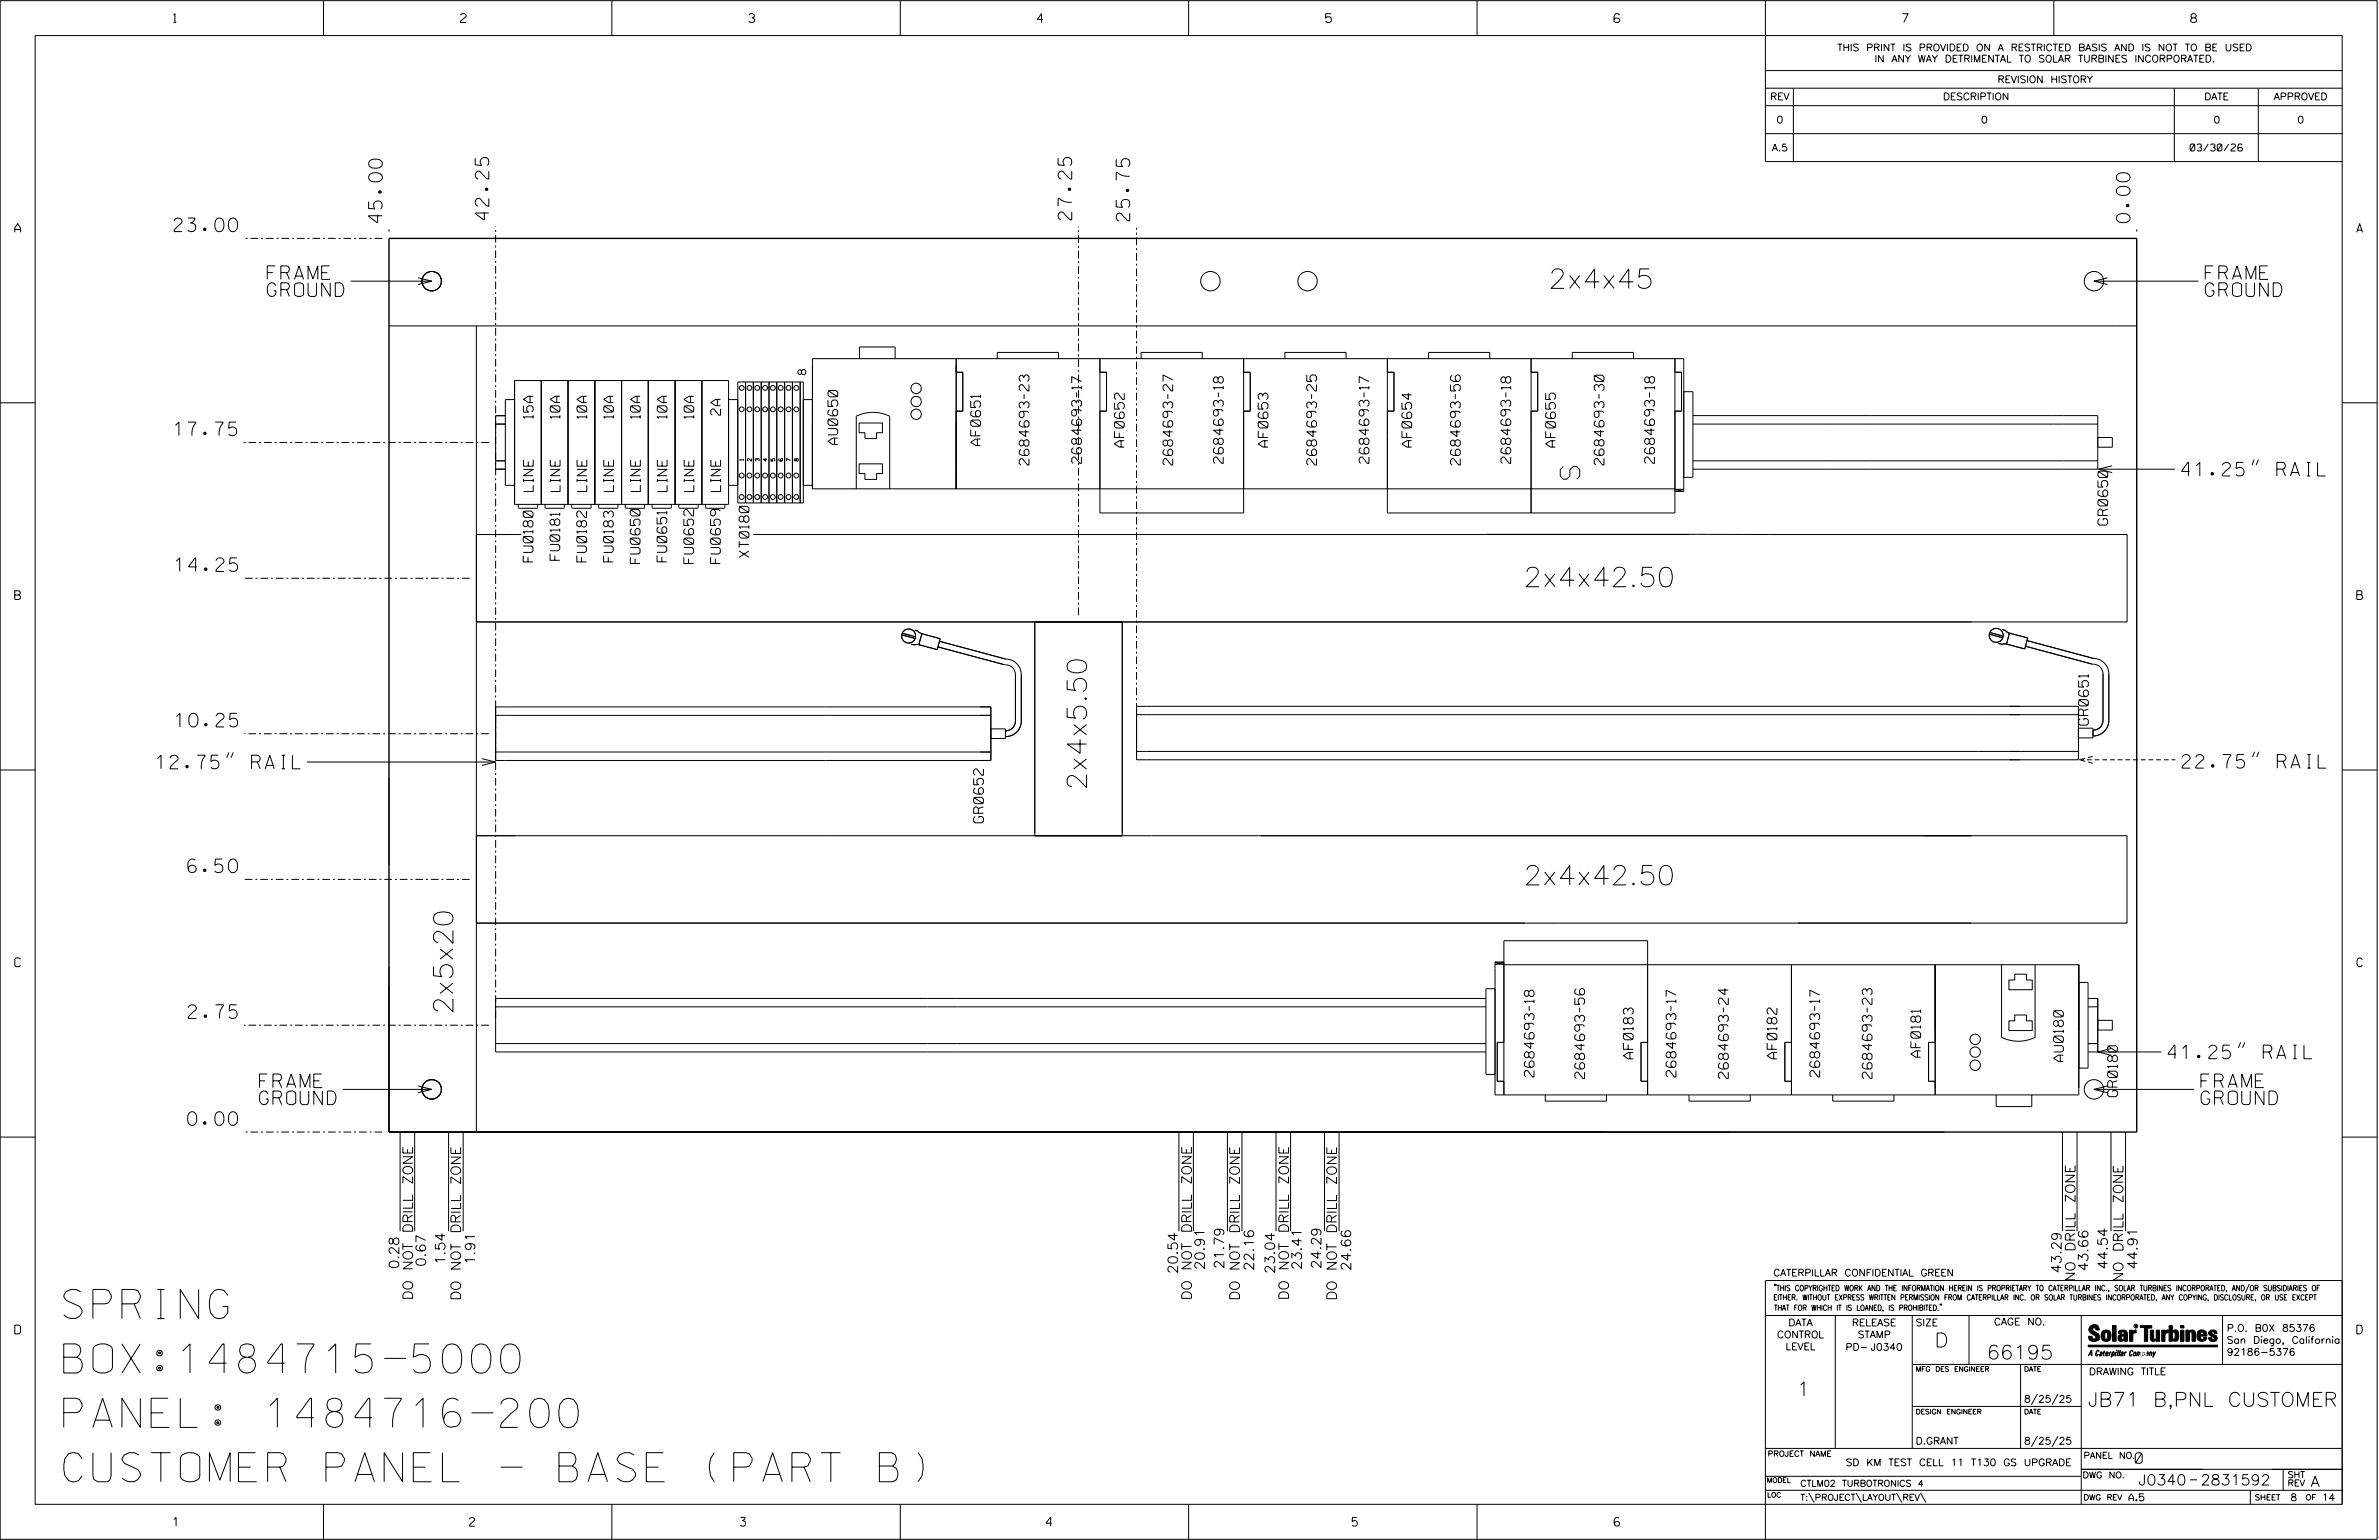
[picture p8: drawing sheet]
<svg xmlns="http://www.w3.org/2000/svg" width="864mm" height="559mm" viewBox="0 0 864 559" stroke-linecap="round" stroke-linejoin="round" font-family="sans-serif">
<defs><g id="words">
<g font-size="10.6">
<text x="23.1" y="478.5">SPRING</text>
<text x="23.1" y="498.2">BOX:1484715-5000</text>
<text x="23.1" y="517.9">PANEL: 1484716-200</text>
<text x="23.1" y="537.7">CUSTOMER PANEL - BASE (PART B)</text>
</g>
<g font-size="7">
<text x="562.1" y="104.6">2x4x45</text>
<text x="573.4" y="173.9" transform="rotate(-90 573.4 173.9)">S</text>
<text x="553" y="212.9">2x4x42.50</text>
<text x="394.4" y="286.8" transform="rotate(-90 394.4 286.8)">2x4x5.50</text>
<text x="553" y="321.1">2x4x42.50</text>
<text x="164.4" y="368.2" transform="rotate(-90 164.4 368.2)">2x5x20</text>
</g>
<g font-size="5.1">
<text x="702.3" y="488.8">D</text>
<text x="721.2" y="493.2">66195</text>
<text x="652.2" y="506.5">1</text>
<text x="757.9" y="510.3">JB71 B,PNL CUSTOMER</text>
</g>
<g font-size="4.9">
<text x="138.7" y="80.8" transform="rotate(-90 138.7 80.8)">45.00</text>
<text x="177.5" y="79.8" transform="rotate(-90 177.5 79.8)">42.25</text>
<text x="389" y="79.8" transform="rotate(-90 389 79.8)">27.25</text>
<text x="410.1" y="80.2" transform="rotate(-90 410.1 80.2)">25.75</text>
<text x="773.2" y="80.8" transform="rotate(-90 773.2 80.8)">0.00</text>
<text x="63.2" y="84">23.00</text>
<text x="97" y="101.4">FRAME</text>
<text x="800.5" y="101.4">FRAME</text>
<text x="97" y="107.6">GROUND</text>
<text x="800.5" y="107.6">GROUND</text>
<text x="63.3" y="158.1">17.75</text>
<text x="792" y="172.7">41.25&quot; RAIL</text>
<text x="63.6" y="207.3">14.25</text>
<text x="63.6" y="263.8">10.25</text>
<text x="56.8" y="279">12.75&quot; RAIL</text>
<text x="792.2" y="278.7">22.75&quot; RAIL</text>
<text x="68.1" y="316.6">6.50</text>
<text x="68.4" y="369.5">2.75</text>
<text x="787" y="384.2">41.25&quot; RAIL</text>
<text x="94.2" y="394.7">FRAME</text>
<text x="799" y="394.7">FRAME</text>
<text x="94.2" y="400.8">GROUND</text>
<text x="799" y="400.8">GROUND</text>
<text x="68.1" y="408.3">0.00</text>
</g>
<g font-size="3.8">
<text x="775.1" y="531">0</text>
<text x="776.3" y="538.9">J0340</text>
<text x="798.8" y="538.9">2831592</text>
<text x="838.8" y="539.5">A</text>
</g>
<g font-size="3.5">
<text x="193.5" y="151.8" transform="rotate(-90 193.5 151.8)">15A</text>
<text x="203.3" y="151.8" transform="rotate(-90 203.3 151.8)">10A</text>
<text x="213" y="151.8" transform="rotate(-90 213 151.8)">10A</text>
<text x="222.7" y="151.8" transform="rotate(-90 222.7 151.8)">10A</text>
<text x="232.4" y="151.8" transform="rotate(-90 232.4 151.8)">10A</text>
<text x="242.1" y="151.8" transform="rotate(-90 242.1 151.8)">10A</text>
<text x="251.8" y="151.8" transform="rotate(-90 251.8 151.8)">10A</text>
<text x="261.5" y="150.7" transform="rotate(-90 261.5 150.7)">2A</text>
<text x="304.1" y="161.3" transform="rotate(-90 304.1 161.3)">AU0650</text>
<text x="355.9" y="161.6" transform="rotate(-90 355.9 161.6)">AF0651</text>
<text x="408.1" y="162.2" transform="rotate(-90 408.1 162.2)">AF0652</text>
<text x="460.3" y="162.2" transform="rotate(-90 460.3 162.2)">AF0653</text>
<text x="512.4" y="162.2" transform="rotate(-90 512.4 162.2)">AF0654</text>
<text x="564.6" y="162.2" transform="rotate(-90 564.6 162.2)">AF0655</text>
<text x="373.5" y="168.7" transform="rotate(-90 373.5 168.7)">2684693-23</text>
<text x="392.6" y="168.1" transform="rotate(-90 392.6 168.1)">2684693-17</text>
<text x="425.7" y="168.7" transform="rotate(-90 425.7 168.7)">2684693-27</text>
<text x="444" y="168.1" transform="rotate(-90 444 168.1)">2684693-18</text>
<text x="477.9" y="168.7" transform="rotate(-90 477.9 168.7)">2684693-25</text>
<text x="496.9" y="168.1" transform="rotate(-90 496.9 168.1)">2684693-17</text>
<text x="530.1" y="168.7" transform="rotate(-90 530.1 168.7)">2684693-56</text>
<text x="548.4" y="168.1" transform="rotate(-90 548.4 168.1)">2684693-18</text>
<text x="582.3" y="168.7" transform="rotate(-90 582.3 168.7)">2684693-30</text>
<text x="600.6" y="168.1" transform="rotate(-90 600.6 168.1)">2684693-18</text>
<text x="193.6" y="178.4" transform="rotate(-90 193.6 178.4)">LINE</text>
<text x="203.3" y="178.4" transform="rotate(-90 203.3 178.4)">LINE</text>
<text x="213" y="178.4" transform="rotate(-90 213 178.4)">LINE</text>
<text x="222.7" y="178.4" transform="rotate(-90 222.7 178.4)">LINE</text>
<text x="232.4" y="178.4" transform="rotate(-90 232.4 178.4)">LINE</text>
<text x="242.1" y="178.4" transform="rotate(-90 242.1 178.4)">LINE</text>
<text x="251.9" y="178.4" transform="rotate(-90 251.9 178.4)">LINE</text>
<text x="261.6" y="178.4" transform="rotate(-90 261.6 178.4)">LINE</text>
<text x="765.1" y="190.5" transform="rotate(-90 765.1 190.5)">GR0650</text>
<text x="193.5" y="203.9" transform="rotate(-90 193.5 203.9)">FU0180</text>
<text x="203.2" y="203.3" transform="rotate(-90 203.2 203.3)">FU0181</text>
<text x="212.9" y="203.9" transform="rotate(-90 212.9 203.9)">FU0182</text>
<text x="222.6" y="203.9" transform="rotate(-90 222.6 203.9)">FU0183</text>
<text x="242" y="203.9" transform="rotate(-90 242 203.9)">FU0651</text>
<text x="271.9" y="202.2" transform="rotate(-90 271.9 202.2)">XT0180</text>
<text x="232.3" y="204.5" transform="rotate(-90 232.3 204.5)">FU0650</text>
<text x="251.8" y="204.5" transform="rotate(-90 251.8 204.5)">FU0652</text>
<text x="261.5" y="204.5" transform="rotate(-90 261.5 204.5)">FU0659</text>
<text x="758.1" y="263.1" transform="rotate(-90 758.1 263.1)">GR0651</text>
<text x="357" y="298.6" transform="rotate(-90 357 298.6)">GR0652</text>
<text x="697.2" y="383.6" transform="rotate(-90 697.2 383.6)">AF0181</text>
<text x="592.8" y="384.2" transform="rotate(-90 592.8 384.2)">AF0183</text>
<text x="645" y="384.2" transform="rotate(-90 645 384.2)">AF0182</text>
<text x="749" y="385.2" transform="rotate(-90 749 385.2)">AU0180</text>
<text x="556.9" y="390.8" transform="rotate(-90 556.9 390.8)">2684693-18</text>
<text x="575.2" y="391.4" transform="rotate(-90 575.2 391.4)">2684693-56</text>
<text x="608.3" y="390.8" transform="rotate(-90 608.3 390.8)">2684693-17</text>
<text x="627.4" y="391.4" transform="rotate(-90 627.4 391.4)">2684693-24</text>
<text x="660.5" y="390.8" transform="rotate(-90 660.5 390.8)">2684693-17</text>
<text x="679.6" y="391.4" transform="rotate(-90 679.6 391.4)">2684693-23</text>
<text x="768.6" y="397.9" transform="rotate(-90 768.6 397.9)">GR0180</text>
<text x="144.8" y="460.5" transform="rotate(-90 144.8 460.5)">0.28</text>
<text x="154.5" y="459.6" transform="rotate(-90 154.5 459.6)">0.67</text>
<text x="161.6" y="458.9" transform="rotate(-90 161.6 458.9)">1.54</text>
<text x="172.4" y="459" transform="rotate(-90 172.4 459)">1.91</text>
<text x="437.2" y="460.8" transform="rotate(-90 437.2 460.8)">20.91</text>
<text x="444.3" y="460.5" transform="rotate(-90 444.3 460.5)">21.79</text>
<text x="455.1" y="461.1" transform="rotate(-90 455.1 461.1)">22.16</text>
<text x="472.5" y="460.8" transform="rotate(-90 472.5 460.8)">23.41</text>
<text x="479.5" y="460.5" transform="rotate(-90 479.5 460.5)">24.29</text>
<text x="490.4" y="461.1" transform="rotate(-90 490.4 461.1)">24.66</text>
<text x="758" y="461.3" transform="rotate(-90 758 461.3)">43.66</text>
<text x="765" y="460.6" transform="rotate(-90 765 460.6)">44.54</text>
<text x="775.9" y="460.6" transform="rotate(-90 775.9 460.6)">44.91</text>
<text x="427.5" y="462.2" transform="rotate(-90 427.5 462.2)">20.54</text>
<text x="462.7" y="462.2" transform="rotate(-90 462.7 462.2)">23.04</text>
<text x="748.2" y="462.1" transform="rotate(-90 748.2 462.1)">43.29</text>
<text x="753.3" y="465.1" transform="rotate(-90 753.3 465.1)">NO DRILL ZONE</text>
<text x="770.7" y="465.2" transform="rotate(-90 770.7 465.2)">NO DRILL ZONE</text>
<text x="149.8" y="471.8" transform="rotate(-90 149.8 471.8)">DO NOT DRILL ZONE</text>
<text x="167.2" y="471.9" transform="rotate(-90 167.2 471.9)">DO NOT DRILL ZONE</text>
<text x="432.5" y="471.8" transform="rotate(-90 432.5 471.8)">DO NOT DRILL ZONE</text>
<text x="449.9" y="471.9" transform="rotate(-90 449.9 471.9)">DO NOT DRILL ZONE</text>
<text x="467.8" y="471.8" transform="rotate(-90 467.8 471.8)">DO NOT DRILL ZONE</text>
<text x="485.2" y="471.9" transform="rotate(-90 485.2 471.9)">DO NOT DRILL ZONE</text>
</g>
<g font-size="3.2">
<text x="63" y="8.2">1</text>
<text x="167.2" y="8.2">2</text>
<text x="271.8" y="8.2">3</text>
<text x="376.5" y="8.2">4</text>
<text x="481.2" y="8.2">5</text>
<text x="690.6" y="8.2">7</text>
<text x="795.3" y="8.2">8</text>
<text x="5.4" y="84.3">A</text>
<text x="855.5" y="84.3">A</text>
<text x="5.4" y="217.5">B</text>
<text x="855.6" y="217.5">B</text>
<text x="5.4" y="350.8">C</text>
<text x="855.6" y="350.8">C</text>
<text x="5.4" y="484">D</text>
<text x="855.6" y="484">D</text>
<text x="62.8" y="553.8">1</text>
<text x="170.4" y="553.8">2</text>
<text x="268.8" y="553.8">3</text>
<text x="379.8" y="553.8">4</text>
<text x="490.8" y="553.8">5</text>
<text x="585.9" y="553.8">6</text>
</g>
<text font-size="2.8" x="292.5" y="135.9" transform="rotate(-90 292.5 135.9)">8</text>
<g font-size="2.5">
<text x="666.9" y="18.5">THIS PRINT IS PROVIDED ON A RESTRICTED BASIS AND IS NOT TO BE USED</text>
<text x="680.5" y="22.6">IN ANY WAY DETRIMENTAL TO SOLAR TURBINES INCORPORATED.</text>
<text x="725.1" y="30">REVISION HISTORY</text>
<text x="642.6" y="36.3">REV</text>
<text x="705.3" y="36.3">DESCRIPTION</text>
<text x="800.2" y="36.3">DATE</text>
<text x="825.4" y="36.3">APPROVED</text>
<text x="644.9" y="44.7">0</text>
<text x="719.1" y="44.7">0</text>
<text x="803.5" y="44.7">0</text>
<text x="834" y="44.7">0</text>
<text x="643.2" y="54.8">A.5</text>
<text x="795.1" y="54.8">03/30/26</text>
<text x="643.8" y="463">CATERPILLAR CONFIDENTIAL GREEN</text>
<text x="645.1" y="485.5">CONTROL</text>
<text x="649.2" y="481.1">DATA</text>
<text x="672.3" y="481.1">RELEASE</text>
<text x="674.4" y="485.5">STAMP</text>
<text x="695.4" y="481.1">SIZE</text>
<text x="723.8" y="480.8">CAGE NO.</text>
<text x="808.4" y="483.1">P.O. B0X 85376</text>
<text x="648.2" y="489.8">LEVEL</text>
<text x="669.9" y="490">PD- J0340</text>
<text x="808.4" y="487.5">San Diego, California</text>
<text x="808.4" y="491.8">92186-5376</text>
<text x="758.3" y="498.9">DRAWING TITLE</text>
<text x="734.8" y="508.9">8/25/25</text>
<text x="695.4" y="524.1">D.GRANT</text>
<text x="734.8" y="524.1">8/25/25</text>
<text x="670" y="531.9">SD KM TEST CELL 11 T130 GS UPGRADE</text>
<text x="772.8" y="544.6">A.5</text>
<text x="831.4" y="544.6">8</text>
<text x="842.9" y="544.6">14</text>
</g>
<g font-size="2.3">
<text x="756.4" y="529.2">PANEL NO.</text>
<text x="653.5" y="539.4">CTLM02 TURBOTRONICS 4</text>
<text x="756" y="536.3">DWG NO.</text>
<text x="830.4" y="539.3">REV</text>
<text x="830.4" y="536.2">SHT</text>
<text x="653.5" y="544.5">T:\PROJECT\LAYOUT\REV\</text>
</g>
<g font-size="2">
<text x="643.8" y="468.4">&quot;THIS COPYRIGHTED WORK AND THE INFORMATION HEREIN IS PROPRIETARY TO CATERPILLAR INC., SOLAR TURBINES INCORPORATED, AND/OR SUBSIDIARIES OF</text>
<text x="643.8" y="471.8">EITHER. WITHOUT EXPRESS WRITTEN PERMISSION FROM CATERPILLAR INC. OR SOLAR TURBINES INCORPORATED, ANY COPYING, DISCLOSURE, OR USE EXCEPT</text>
<text x="644" y="475.6">THAT FOR WHICH IT IS LOANED, IS PROHIBITED.&quot;</text>
<text x="641.7" y="528.5">PROJECT NAME</text>
<text x="756.3" y="544.3">DWG REV</text>
<text x="818.5" y="544.3">SHEET</text>
<text x="836.9" y="544.3">OF</text>
</g>
<g font-size="1.8">
<text x="695.4" y="497.6">MFG DES ENGINEER</text>
<text x="734.8" y="497.6">DATE</text>
<text x="695.4" y="513.1">DESIGN ENGINEER</text>
<text x="734.8" y="513.1">DATE</text>
<text x="641.3" y="538">MODEL</text>
<text x="641.5" y="543.3">LOC</text>
</g>
<g font-size="1.4">
<text x="269.9" y="167.1" transform="rotate(-90 269.9 167.1)">1</text>
<text x="272.8" y="167.3" transform="rotate(-90 272.8 167.3)">2</text>
<text x="275.6" y="167.3" transform="rotate(-90 275.6 167.3)">3</text>
<text x="278.4" y="167.3" transform="rotate(-90 278.4 167.3)">4</text>
<text x="281.3" y="167.3" transform="rotate(-90 281.3 167.3)">5</text>
<text x="286.9" y="167.3" transform="rotate(-90 286.9 167.3)">7</text>
<text x="289.8" y="167.3" transform="rotate(-90 289.8 167.3)">8</text>
</g>
<text font-size=".9" x="775.1" y="481.7">R</text>
</g></defs>
<g fill="none" stroke="#000" stroke-width=".36">
<path d="M.1 .2h862.8v558.4h-862.8zM12.8 12.9h837.4v533h-837.4zM117.4 .2v12.7M222.1 .2v12.7M326.8 .2v12.7M431.5 .2v12.7M536.2 .2v12.7M587.9 5.5l-.5-.5h-1l-.5 1v1.7l.5 .4h1l.6-.4v-.6l-.6-.5h-1l-.5 .5M640.9 .2v58.4h209.3M745.6 .2v12.7M640.9 25.6h209.3M640.9 32h209.3"/>
<path d="M640.9 38.3h209.3M651 32v26.6M789.3 32v26.6M819.8 32v26.6M640.9 48.5h209.3M127.3 102h29.4M141.2 118.3h634.5M151.8 100.8l4.9 1.2-4.9 1.3M172.9 118.3v292.5M760.1 102h38M765.1 100.8l-5 1.2 5 1.3M186.8 138.1h77.7v44.9h-77.7z"/>
<path d="M196.5 138.1v44.9M206.2 138.1v44.9M215.9 138.1v44.9M225.6 138.1v44.9M235.3 138.1v44.9M245.1 138.1v44.9M254.8 138.1v44.9M267.8 138.6h23.8v43.9h-23.8zM270.7 138.6v43.9M273.5 138.6v43.9M276.3 138.6v43.9M279.2 138.6v43.9"/>
<path d="M282 138.6v43.9M284.8 138.6v43.9M287.7 138.6v43.9M290.5 138.6v43.9M312 130.1v-4.2h12.9v4.2M347.1 135.1h2.4v14.1h-2.4M347.1 130.1v47.3M362 130.1v-2.2h22.2v2.2M399.3 135.1h2.4v14.1h-2.4M399.3 130.1v56h52.1v-56M414.2 130.1v-2.2h22.2v2.2M451.4 135.1h2.4v14.1h-2.4"/>
<path d="M466.4 130.1v-2.2h22.2v2.2M503.6 130.1v56h104.4v-56M503.6 135.1h2.4v14.1h-2.4M518.6 130.1v-2.2h22.2v2.2M555.8 130.1v56M555.8 135.1h2.4v14.1h-2.4M570.8 130.1v-2.2h22.2v2.2M608 135.1h2.4v14.1h-2.4M.1 146.2h12.7M179.9 153.9h3.5M183.4 150.8h-3.5v19.5h3.5M186.8 145h-3.4v31.1h3.4"/>
<path d="M264.5 145h3.3M291.6 145h3.3M311.9 153.5h8.4v3.5h-2.1v2.1h-4.2v-2.1h-2.1zM611.2 142.1h3.3v31.1h-3.3M614.5 150.8h147v19.5h-147M614.5 153.9h147M761.5 158.8h5.3v3.5h-5.3M850.2 146.2h12.7M179.9 167.2h3.5M264.5 176.1h3.3M282.9 166.4l-.2 .7 .4 .2h.8l.2-.7-.2-.2-.5 .2 .2 .7M291.6 176.1h3.3"/>
<path d="M310.8 177.4v-26.4a13.8 13.8 0 0 1 12.2 0v26.4M311.9 168.3h8.4v3.5h-2.1v2.2h-4.2v-2.2h-2.1zM608 177.4h-313.1v-47.3h316.3v48.3M608 177.6l3.2 .8h-3.2l3.2-.8zM614.5 167.2h147M761.8 170.3h27.7M766.7 169l-4.9 1.3 4.9 1.2M818.3 166.8l-.8 1.9M819.8 166.8l-.8 1.9M172.9 194h12.2M188.1 183v1.1l.3 .3h6.5l.3-.2v-1.2M197.8 183v1.1l.3 .3h6.5l.3-.2v-1.2"/>
<path d="M207.6 183v1.1l.3 .3h6.4l.3-.2v-1.2M217.3 183v1.1l.3 .3h6.4l.3-.2v-1.2M227 183v1.1l.3 .3h6.4l.3-.2v-1.2M236.7 183v1.1l.3 .3h6.4l.3-.2v-1.2M246.4 183v1.1l.3 .3h6.5l.2-.2v-1.2M256.1 183v1.1l.3 .3h6.5l.2-.2v-1.2M273.4 194h339.7M539.6 193.9l232.6 .1v31.7h-599.3v-31.7h16.4M172.9 225.7h542.9M327.3 230.4l4.9 1.3M327.5 229.8l4.9 1.3M330.7 233.7l1.2 .3h1.9"/>
<path d="M332 228.7l1.2 .3 .6 .6 1.1 .4M334.6 230l6.7 1.7-1.1 4-6.6-1.8zM340.5 234.7l24 6.5a3.7 3.7 0 0 1 4.1 3.6v16.9a3.6 3.6 0 0 1-3.6 3.5M341 232.7l24.1 6.4a5.6 5.6 0 0 1 5.6 5.7v16.9a5.6 5.6 0 0 1-5.7 5.6M375.6 225.7h31.8v77.6h-31.8zM375.6 225.7v76.6M407.4 225.7v76.6M722.1 230.1l4.9 1.3M722.3 229.5l4.8 1.3M725.5 233.5l1.2 .3 .7-.2 1.2 .2M726.8 228.4l1.2 .3 .6 .6 1.1 .5M729.4 229.7l6.7 1.8-1.1 4-6.6-1.8z"/>
<path d="M735.3 234.5l24.1 6.4a3.7 3.7 0 0 1 4 3.6v16.9a3.5 3.5 0 0 1-3.6 3.5M735.8 232.4l24.1 6.5a5.7 5.7 0 0 1 5.6 5.6v16.9a5.7 5.7 0 0 1-5.7 5.7M179.9 259.6h179.8M179.9 256.5h179.8v19.4h-179.8zM412.6 256.3h341.9v19.4h-341.9zM412.6 259.3h341.9M.1 279.4h12.7M83.1 273l-.8 2M84.7 273l-.8 2M111.5 276.5h68.4M174.9 275.3l5 1.2-5 1.2M179.9 272.9h179.8"/>
<path d="M359.7 264.5h5.3v3.5h-5.3M412.6 272.7h341.9M754.5 264.2h5.3v3.6h-5.3M818.5 272.8l-.8 1.9M820 272.8l-.8 1.9M850.2 279.4h12.7M141.2 282.2v31.7M172.9 303.2h599.2v31.8h-119.5M187.2 303.2h-14.3v31.8h390.9M375.6 303.3h31.8M457.7 303.2h258M172.9 335h380.7"/>
<path d="M563.6 335h152M141.2 350.9v59.9h564.7M542.7 358.8h-3.3v31.1h3.3M542.7 349.1v48.2h211.9v-47.2h-208.7M542.7 349.1h3.2l-3.2 .8h3.2zM650.3 350.1v47.2M702.5 350.1v47.2M726.6 350.1v26.3a13.8 13.8 0 0 0 12.2 0v-26.3M729.3 355.6h2.1v-2.1h4.2v2.1h2.1v3.5h-8.4zM754.7 356.5h3.3v31.1h-3.3zM179.9 378.7h359.5M179.9 365.3h359.5"/>
<path d="M539.4 362.3h-359.5v19.4h359.5M545.9 378.2h-2.4v14.2h2.4M598.1 378.2h-2.4v14.2h2.4M650.3 378.2h-2.4v14.2h2.4M702.5 378.2h-2.4v14.2h2.4M729.3 370.4h2.1v-2.1h4.2v2.1h2.1v3.5h-8.4zM758 378.7h3.5M758 365.3h3.5M758 362.3h3.5v19.4M761.5 370.2h5.3v3.6h-5.3M813.4 378.2l-.8 2M814.9 378.2l-.8 2"/>
<path d="M124.5 395.3h32.2M151.8 394.1l4.9 1.2-4.9 1.2M545.9 397.3v-56h52.2v56M561 397.3v2.3h22.2v-2.3M613.1 397.3v2.3h22.3v-2.3M665.3 397.3v2.3h22.2v-2.3M724.6 397.3v4.2h13v-4.2M758 381.7h26.6M760.1 395.3h36.4M765.1 394.1l-5 1.2 5 1.2M766.4 380.5l-4.9 1.2 4.9 1.2M.1 412.6h12.7"/>
<path d="M145.2 410.8v36M150.5 410.8v36M162.8 410.8v36M168.1 410.8v36M428 410.8v36M433.2 410.8v36M445.6 410.8v36M450.8 410.8v36M463.2 410.8v36M468.5 410.8v36M480.8 410.8v36M486.1 410.8v36"/>
<path d="M748.7 410.8v36M754 410.8v36M766.3 410.8v36M771.6 410.8v36M850.2 412.6h12.7M640.9 477.3h209.3M644.2 466.1l-.1 .4M644.7 466.1l-.2 .4M666.2 477.3v48.3M694.2 477.3v48.3M704.4 473.3l-.1 .4M704.8 473.3l-.1 .4"/>
<path d="M714.8 477.3v17.8M755.5 477.3v68.6M806.8 477.3v17.8M816.5 466l-1.4 3.1M850.2 464.6h-209.3v94M850.2 464.8v81.1M694.2 495.1h156M733.5 495.1v30.5M758.6 481.4a2.02 2.02 0 0 1 3.1-.1l.5 1.3h-1.3l-.2-.6-.4-.2-.6 .1-.1 .4 .4 .7a2.46 2.46 0 0 1 2.2 2.9 2.83 2.83 0 0 1-3.8 .3l-.3-1.3h1.3l.2 .7 .6 .3 .5-.2 .2-.5-.4-.6-1.9-1.2-.4-.9zM759.2 491.3h-.7l.7-1.2v1.9h.2l-.1-2.1-1.3 2.1 .5-.5h.7M761.3 490l.3-.2 .4 .3-.1 .3-.3-.4-.4 .3-.3 1.6h.4l.4-.5-.3 .6-.4 .1-.3-.4zM762.6 490.6l.5-.1-.1 1.4h-.9a.74 .74 0 0 1 .9-.8l-.3 .7-.5 .1 .2-.5 .6-.2v-.5l-.7 .2z"/>
<path d="M763 483.2a2.17 2.17 0 0 1 3.1 0l.3 1.4-.3 1.5a2.17 2.17 0 0 1-3.1 0l-.3-1.5zM763.6 490.5l.4-.4 .2 .6h-.3l-.3 .9 .2 .4-.3-.1zM764.1 483.7l.5-.4 .4 .3v2.2l-.4 .2-.5-.2zM764.6 491.1l.6 .2v-.7l-.4-.1-.4 .6-.1 .8h.6M764.6 491.1l-.1 .8h.4M764.6 482.6v.8M764.8 490.7l.4 .1v.3h-.6zM765 491.5l-.1 .4zM766 490.5l-.5 1.5zM766 490.8l.4-.3-.4 .4M766.9 481h1.3v5.7h-1.3zM767 490.8l.5 .1-.3 .8-.4 .2z"/>
<path d="M767.3 490.5h-.5l-.5 2M767.3 490.5a.8 .8 0 0 1 .2 1 .8 .8 0 0 1-.9 .4l-.1 .6M767.3 490.5l-.1 .2M768.1 490.5l-.4 1.5zM768.2 489.9h.3l-.1 .2h-.2zM769 489.9l-.5 2.1zM769.7 489.9l-.6 2.1zM770.1 491.4l.5-.3-.5 .8zM770.4 491.9h.1M770.6 491.1l.1-.4-.7 .2 .1-.3 .6-.1 .2 .3-.5 1.1M770.6 491.1a.74 .74 0 0 0-.8 .8h.6M771 484.8h-.7l-.3 .6 .4 .7 .5-.3 .1-2.4h-.8l-.1 .4h-1.2a1.71 1.71 0 0 1 1.8-1.3 1.71 1.71 0 0 1 1.6 1.4v2.8h-1.1l-.1-.6"/>
<path d="M771 484.2l-1.5 .1a1.41 1.41 0 0 0 0 2.4l.5 .1 1.1-.7M771.2 486.1h-.1M771.4 490.5l.1 .3 .4-.3-.9 1.5zM771.5 490.8h.1M773 482.7h1.2v.5l.5-.5 .7-.1v1h-.6l-.5 .4-.1 2.7h-1.2zM773.3 490.3l.6-.4 .4 .2-.1 .4-.3-.4a1.28 1.28 0 0 0-.5 1.8l.6-.4-.1 .4-.8 .1zM774.7 490.8l.5-.3a.88 .88 0 0 1 .2 .9 .88 .88 0 0 1-.7 .7l-.2-.2zM774.8 490.9h.5l-.3 1h-.3l-.2-.2zM775.2 490.5l-.1 .2M776.8 481h4.3v.9h-1.5v4.8h-1.3M776.8 490.6l-.8 .2v-.3l-.4 1.5 .8-1.3v1.3l.3-1.2M779.3 491.1h.4"/>
<path d="M779.6 490.5h.3l-.3 1.4M779.6 490.7h.2l-.1 .4M779.7 491.1l-.1 .4M779.7 491.1l-.4 .2M780.1 492l.4-1.5 .1 .3 .3-.3 .3 .2-.3 1.3v-1.3l-.7 1.3M780.6 482.7h1.2v2.7l.1 .4 .4 .3 .4-.7v-2.7h1.2l.1 4h-1.3v-.5l-1.1 .6-.7-.3-.3-.7zM781.6 492.5l1-2-.8 1.3-.2-1.3-.2 2M784.7 482.7h1.2v.5l.5-.5 .7-.1v1h-.5l-.6 .4-.1 2.7h-1.2zM787.4 481h1.2v2a1.4 1.4 0 0 1 2.2 .2l.1 1.4-.4 1.9-1.5 .1-.4-.5v-1l.5 .9 .5-.3v-2.1l-.5-.4-.5 .7v2.8h-1.2zM791.5 482.7h1.3v4h-1.3zM791.5 481h1.3v.9h-1.3zM793.5 482.7h1.3v.4l.7-.5 1.1 .2 .4 .6v3.3h-1.3l-.2-3.4-.7 .2v3.2h-1.3z"/>
<path d="M794.8 483.1h.1M797.7 483.2a1.92 1.92 0 0 1 2.4-.5 1.92 1.92 0 0 1 1 2.1h-2.3v.8l.6 .5 .5-.3v-.5h1.2a1.83 1.83 0 0 1-2.1 1.4 1.83 1.83 0 0 1-1.5-2.1zM798.8 484.2v.6M799.1 483.4h.6l.2 .8h-1.1zM804.6 482.9a1.84 1.84 0 0 0-2.9 .8 3.3 3.3 0 0 0 2.2 1.9l-.5 .5-.4-.3-.1-.4h-1.2l.1 .6a1.92 1.92 0 0 0 2.9 .4M804.9 483.8h-1.2l-.2-.6-.5 .1-.1 .3 .1 .3 1.8 .9M805.1 488.1h-47.1v.6h47.1M694.2 510.3h61.3M739.6 505.8l-2.2 3.9M747.1 505.8l-2.2 3.9M640.9 525.6h209.2M640.9 535.7h114.6"/>
<path d="M739.6 521.1l-2.2 3.8M747.1 521.1l-2.2 3.8M755.5 533.2h94.7M795 537h2.6M828.8 533.2v7.6M117.4 545.9v12.7M222.1 545.9v12.7M326.8 545.9v12.7M431.5 545.9v12.7M536.2 545.9v12.7M640.9 540.8h209.3M656.6 541.7l2 3.5"/>
<path d="M673.8 541.7l1.9 3.5M688.4 541.7l2 3.5M697.2 541.7l1.9 3.5M816.9 541v4.9M863.5 557.9h.1"/>
<circle cx="156.7" cy="102" r="3.5"/>
<circle cx="439.4" cy="102" r="3.5"/>
<circle cx="474.6" cy="102" r="3.5"/>
<circle cx="760.1" cy="102" r="3.5"/>
<circle cx="269.2" cy="148.5" r=".87"/>
<circle cx="269.2" cy="140.8" r=".88"/>
<circle cx="272.1" cy="148.5" r=".87"/>
<circle cx="272.1" cy="140.8" r=".88"/>
<circle cx="274.9" cy="148.5" r=".87"/>
<circle cx="274.9" cy="140.8" r=".88"/>
<circle cx="277.7" cy="148.5" r=".87"/>
<circle cx="277.7" cy="140.8" r=".88"/>
<circle cx="280.6" cy="148.5" r=".87"/>
<circle cx="280.6" cy="140.8" r=".88"/>
<circle cx="283.4" cy="148.5" r=".87"/>
<circle cx="283.4" cy="140.8" r=".88"/>
<circle cx="286.2" cy="148.5" r=".87"/>
<circle cx="286.2" cy="140.8" r=".88"/>
<circle cx="289.1" cy="148.5" r=".87"/>
<circle cx="289.1" cy="140.8" r=".88"/>
<circle cx="332.6" cy="150.3" r="1.88"/>
<circle cx="332.6" cy="140.9" r="1.89"/>
<circle cx="332.6" cy="145.7" r="1.89"/>
<circle cx="269.2" cy="172.5" r=".88"/>
<circle cx="272.1" cy="172.5" r=".88"/>
<circle cx="274.9" cy="172.5" r=".88"/>
<circle cx="277.7" cy="172.5" r=".88"/>
<circle cx="280.6" cy="172.5" r=".88"/>
<circle cx="283.4" cy="172.5" r=".88"/>
<circle cx="286.2" cy="172.5" r=".88"/>
<circle cx="289.1" cy="172.5" r=".88"/>
<circle cx="269.2" cy="180.3" r=".88"/>
<circle cx="272.1" cy="180.3" r=".88"/>
<circle cx="274.9" cy="180.3" r=".88"/>
<circle cx="277.7" cy="180.3" r=".88"/>
<circle cx="280.6" cy="180.3" r=".88"/>
<circle cx="283.4" cy="180.3" r=".88"/>
<circle cx="286.2" cy="180.3" r=".88"/>
<circle cx="289.1" cy="180.3" r=".88"/>
<circle cx="329.8" cy="230.8" r="2.54"/>
<circle cx="724.6" cy="230.5" r="2.54"/>
<circle cx="717" cy="377.1" r="1.88"/>
<circle cx="156.7" cy="395.3" r="3.5"/>
<circle cx="717" cy="386.5" r="1.88"/>
<circle cx="717" cy="381.8" r="1.88"/>
<circle cx="760.1" cy="395.3" r="3.5"/>
<circle cx="775.4" cy="481.2" r=".69"/>
</g>
<g fill="#000">
<path d="M768.1 490.5l-.4 1.5zM768.2 489.9h.3l-.1 .2h-.2zM769 489.9l-.5 2.1zM769.7 489.9l-.6 2.1zM791.5 481h1.3v.9h-1.3zM791.5 482.7h1.3v4h-1.3zM758 488.1h47.1v.6h-47.1z"/>
<path d="M759.2 489.9l-1.2 2.1 .5-.5h.7v.5h.2zM759.2 490.1v1.2h-.7z" fill-rule="evenodd"/>
<path d="M758.6 481.4a2.02 2.02 0 0 1 3.1-.1l.5 1.3h-1.3l-.2-.6-.4-.2-.6 .1-.1 .4 .4 .7a2.46 2.46 0 0 1 2.2 2.9 2.83 2.83 0 0 1-3.8 .3l-.3-1.3h1.3l.2 .7 .6 .3 .5-.2 .2-.5-.4-.6-1.9-1.2-.4-.9z" fill-rule="evenodd"/>
<path d="M761.3 490l.3-.2 .4 .3-.1 .3-.3-.4-.4 .3-.3 1.6h.4l.4-.5-.3 .6-.4 .1-.3-.4z" fill-rule="evenodd"/>
<path d="M762.6 490.6l.5-.1-.1 1.4h-.9a.74 .74 0 0 1 .9-.8l-.6 .3-.2 .5 .5-.1 .3-.6v-.5l-.7 .2z" fill-rule="evenodd"/>
<path d="M763.6 490.5l.4-.4 .2 .6h-.3l-.3 .9 .2 .4-.3-.1z" fill-rule="evenodd"/>
<path d="M764.8 490.5l.5 .3-.1 .5h-.6l.6-.2v-.3l-.4-.1-.3 1.2h.4l.3-.4-.6 .6-.3-.2v-.4z" fill-rule="evenodd"/>
<path d="M763 483.2a2.17 2.17 0 0 1 3.1 0l.3 1.4-.3 1.5a2.17 2.17 0 0 1-3.1 0l-.3-1.5zM764.1 483.7v2.1l.5 .2 .4-.2v-2.2l-.4-.3z" fill-rule="evenodd"/>
<path d="M766 490.5v.3l.4-.1-.4 .2-.5 1.1z" fill-rule="evenodd"/>
<path d="M766.8 490.5l-.5 2 .3-.6a.71 .71 0 0 0 .9-.5 .71 .71 0 0 0-.4-.9zM767 490.8l.5 .1-.3 .8-.4 .2z" fill-rule="evenodd"/>
<path d="M766.9 481h1.3v5.7h-1.3z" fill-rule="evenodd"/>
<path d="M770.1 490.6l.6-.1 .2 .3-.4 1.2-.5 .1-.2-.5 .3-.5h.5l-.7 .5v.3l.4-.1 .4-.9-.5-.2-.2 .2z" fill-rule="evenodd"/>
<path d="M769.4 482.8l-.5 1h1.2l.1-.4h.8v.8l-1.5 .1a1.41 1.41 0 0 0 0 2.4l.5 .1 1.1-.7 .1 .6h1.1v-2.8a1.79 1.79 0 0 0-2.4-1.2zM770.3 484.8h.7l-.1 1-.5 .3-.4-.7z" fill-rule="evenodd"/>
<path d="M771.4 490.5l.1 .3 .4-.3-.9 1.5z" fill-rule="evenodd"/>
<path d="M773 482.7h1.2v.5l.5-.5 .7-.1v1h-.6l-.5 .4-.1 2.7h-1.2z" fill-rule="evenodd"/>
<path d="M773.3 490.3l.6-.4 .4 .2-.1 .4-.3-.4a1.28 1.28 0 0 0-.5 1.8l.6-.4-.3 .5h-.6z" fill-rule="evenodd"/>
<path d="M774.7 490.8l-.2 1.1h.7a.96 .96 0 0 0 0-1.4zM774.8 490.9h.5l-.1 .6-.5 .4-.2-.2z" fill-rule="evenodd"/>
<path d="M776 490.5v.3l.4-.3 .2 .3 .7-.2-.3 1.4v-1.3l-.6 1.3v-1.3l-.8 1.3z" fill-rule="evenodd"/>
<path d="M776.8 481h4.3v.9h-1.5v4.8h-1.3v-4.8h-1.5z" fill-rule="evenodd"/>
<path d="M777.9 490.5l-.5 2 .3-.6a.71 .71 0 0 0 .9-.5 .71 .71 0 0 0-.4-.9zM778.1 490.8l.3-.1 .1 .4-.5 .8-.2-.5z" fill-rule="evenodd"/>
<path d="M779.3 490.6l.6-.1-.3 1.5-.7-.1a.67 .67 0 0 1 .8-.8l-.6 .3-.1 .5 .4-.1 .4-.9-.4-.2-.3 .2z" fill-rule="evenodd"/>
<path d="M780.5 490.5l.1 .3 .3-.3 .3 .2-.3 1.3v-1.3l-.8 1.3z" fill-rule="evenodd"/>
<path d="M780.6 482.7h1.2v2.7l.1 .4 .4 .3 .4-.7v-2.7h1.2l.1 4h-1.3v-.5l-1.1 .6-.7-.3-.3-.7z" fill-rule="evenodd"/>
<path d="M781.6 490.5l.2 1.3 .8-1.3-1.2 2z" fill-rule="evenodd"/>
<path d="M784.7 482.7h1.2v.5l.5-.5 .7-.1v1h-.5l-.6 .4-.1 2.7h-1.2z" fill-rule="evenodd"/>
<path d="M787.4 481h1.2v2a1.4 1.4 0 0 1 2.2 .2l.1 1.4-.4 1.9-1.5 .1-.4-.5v-1l.5 .9 .5-.3v-2.1l-.5-.4-.5 .7v2.8h-1.2z" fill-rule="evenodd"/>
<path d="M793.5 482.7h1.3v.4a1.29 1.29 0 0 1 2.2 .3v3.3h-1.2l-.3-3.4-.7 .2v3.2h-1.3z" fill-rule="evenodd"/>
<path d="M797.7 483.2a1.92 1.92 0 0 1 2.4-.5 1.92 1.92 0 0 1 1 2.1h-2.3v.8l.6 .5 .5-.3v-.5h1.2a1.83 1.83 0 0 1-2.1 1.4 1.83 1.83 0 0 1-1.5-2.1zM799.1 483.4l-.3 .8h1.1l-.2-.8z" fill-rule="evenodd"/>
<path d="M801.9 483.2a1.94 1.94 0 0 1 3 .1v.5h-1.2l-.2-.6-.5 .1-.1 .3 .1 .3 1.8 .9a1.2 1.2 0 0 1 .1 1.3 1.2 1.2 0 0 1-1.2 .7l-1.6-.4-.4-1h1.2l.1 .4 .4 .3 .5-.5a3.3 3.3 0 0 1-2.2-1.9z" fill-rule="evenodd"/>
<circle cx="761.4" cy="492" r=".07"/>
<circle cx="762.2" cy="485.1" r=".07"/>
<circle cx="769.3" cy="492" r=".07"/>
<circle cx="773.1" cy="486.7" r=".07"/>
<circle cx="791.5" cy="486.7" r=".07"/>
<circle cx="791.5" cy="481" r=".07"/>
<circle cx="794.8" cy="486.7" r=".07"/>
</g>
<path d="M141.2 86.5h634.5v324.3h-634.5z" fill="none" stroke="#000" stroke-width=".51"/>
<path d="M754.8 275.7h34.9M759.7 276.9l-4.9-1.2 4.9-1.2" fill="none" stroke="#000" stroke-width=".36" stroke-dasharray="1.7 1.1" stroke-linecap="butt"/>
<path d="M138.7 86.5h-50M141.2 84v-.8M775.7 84v-.8M177.4 160.5h-89M170.5 209.8h-81.8M391.5 223.2v-141M177.4 266.2h-88.7M412.6 263.5v-180.8M170.5 319.1h-81.8M177.4 372h-88.9M179.9 369.5v-287.3M138.7 410.8h-50" fill="none" stroke="#000" stroke-width=".36" stroke-dasharray="2.8 1.1 .7 1.1" stroke-linecap="butt"/>
<use href="#words"/>
</svg>
